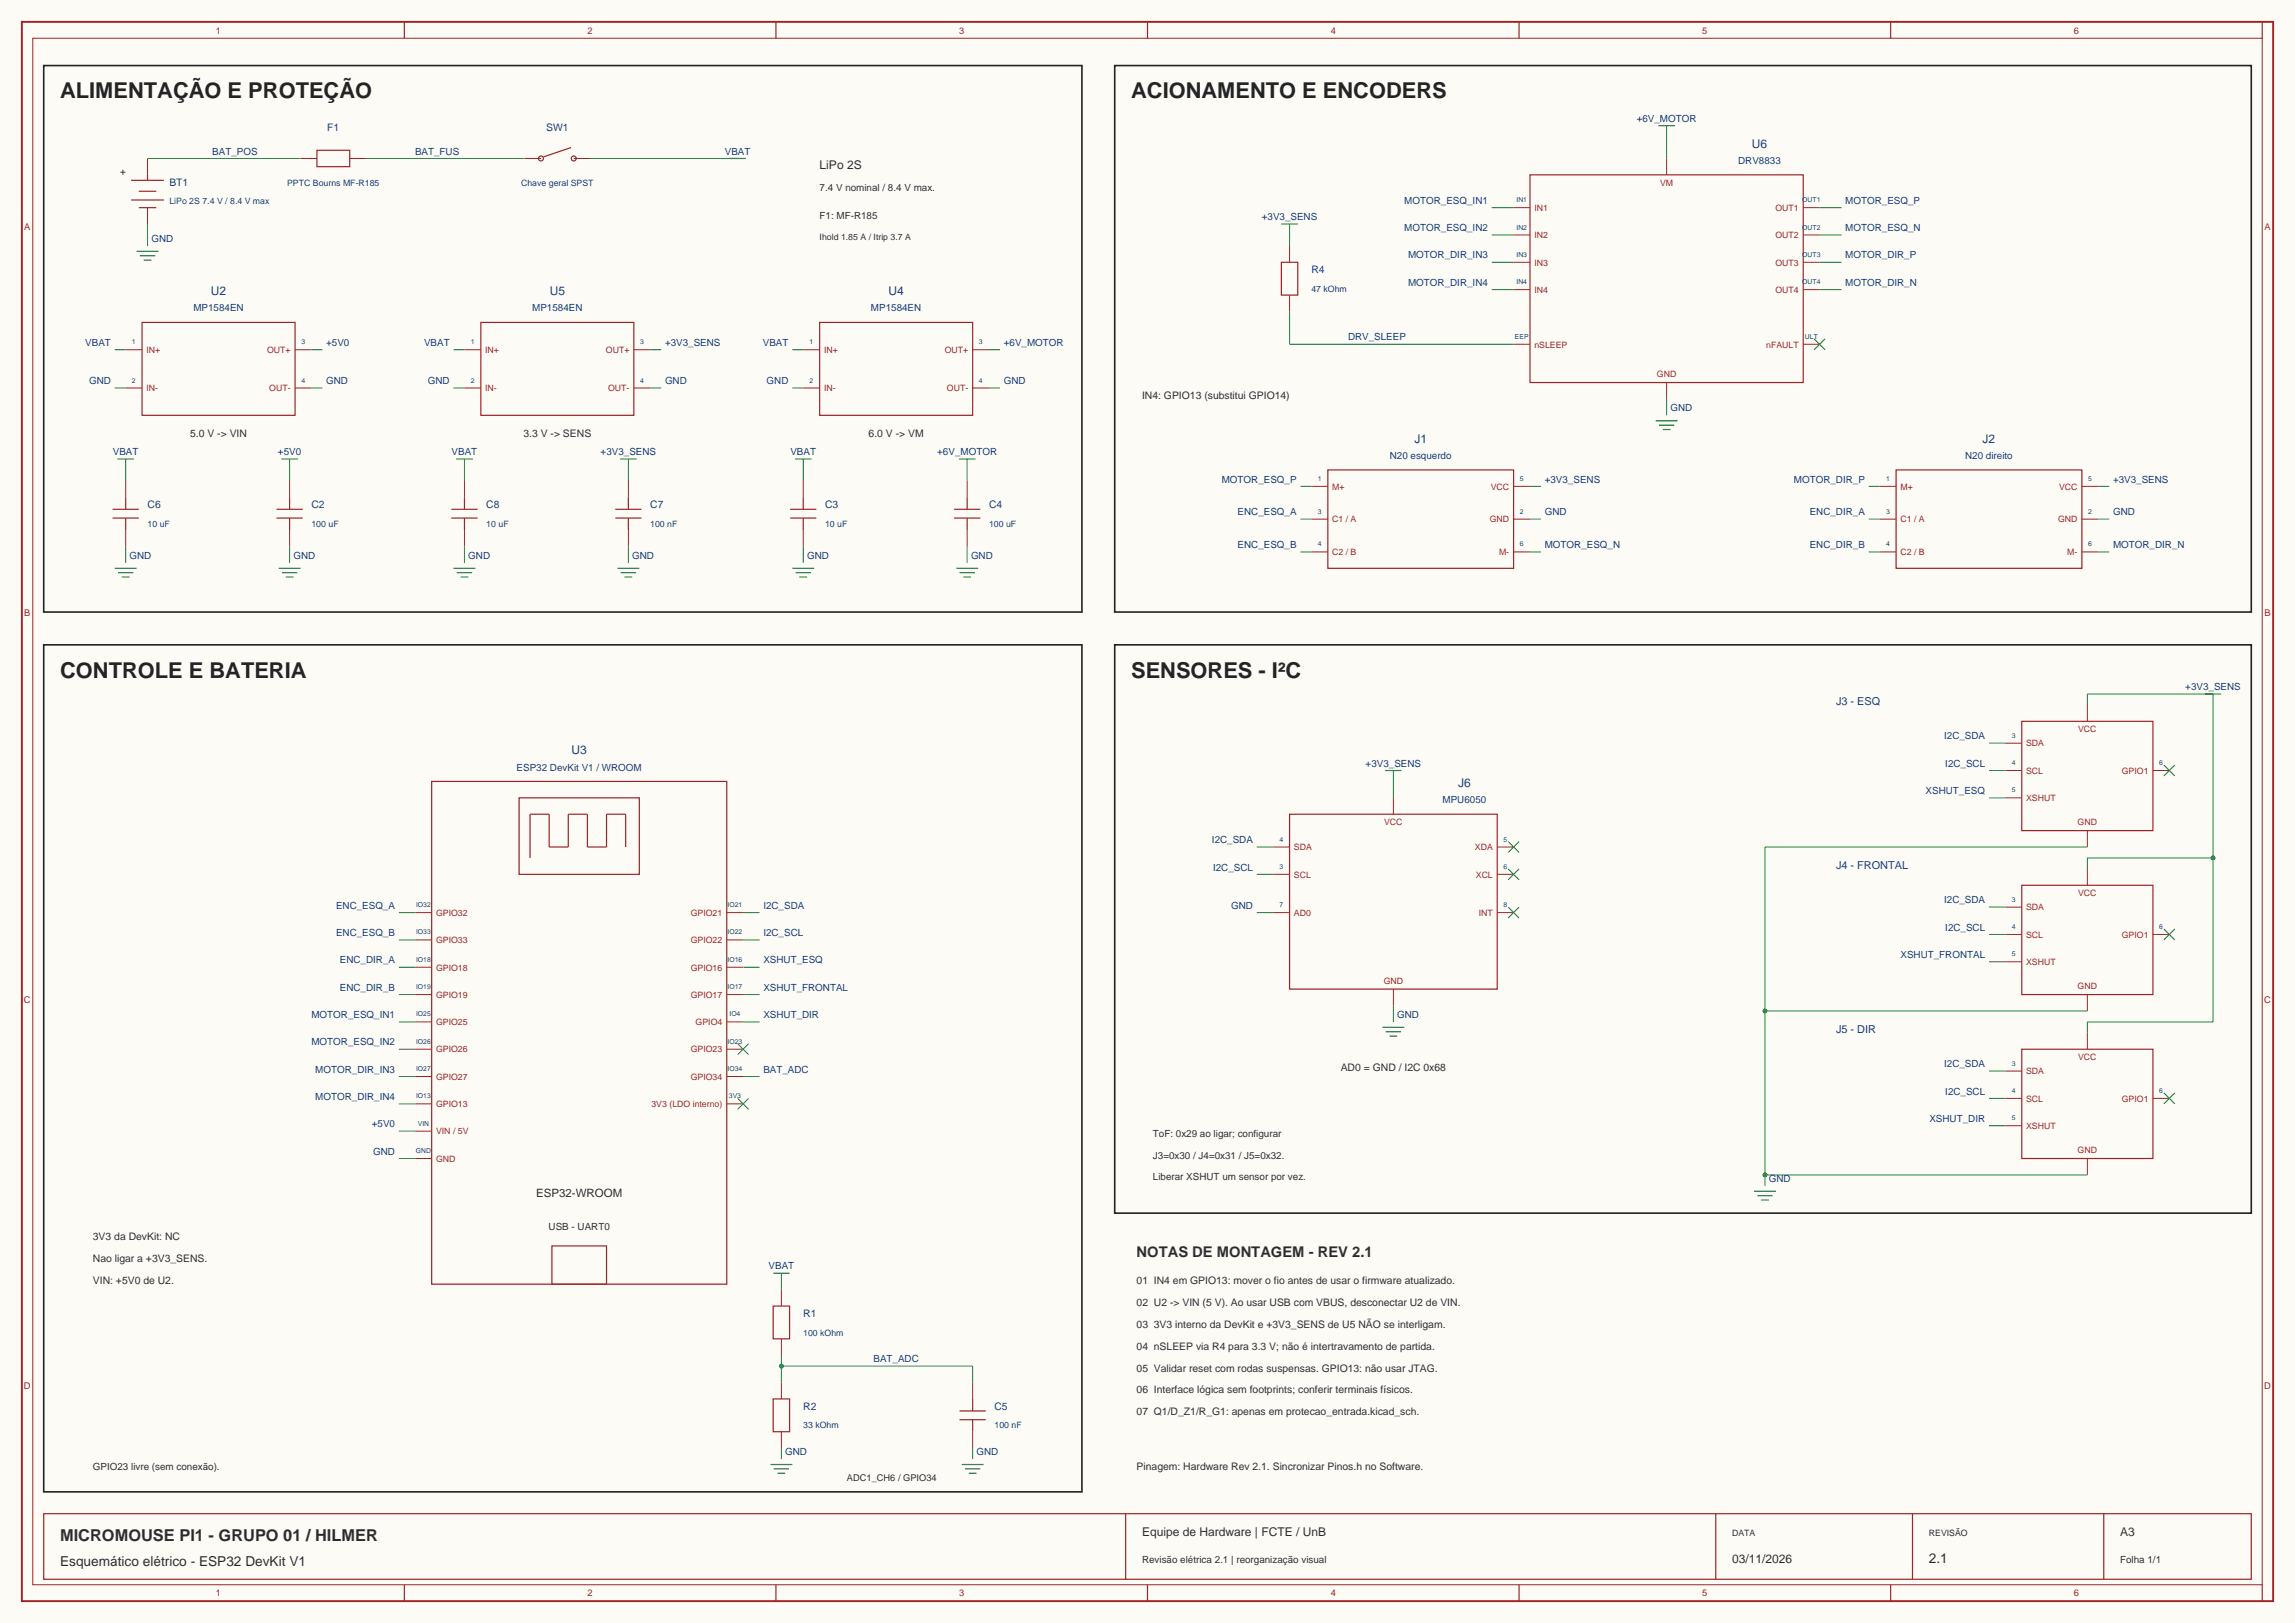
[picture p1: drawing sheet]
<svg xmlns="http://www.w3.org/2000/svg" width="420mm" height="297mm" viewBox="0 0 420 297" stroke-linecap="round" stroke-linejoin="round" font-family="sans-serif">
<defs><g id="words">
<g font-size="4" fill="#242424">
<text x="11" y="18">ALIMENTAÇÃO E PROTEÇÃO</text>
<text x="207" y="18">ACIONAMENTO E ENCODERS</text>
<text x="11" y="124">CONTROLE E BATERIA</text>
<text x="207" y="124">SENSORES - I²C</text>
</g>
<text font-size="3" fill="#303030" x="11" y="282">MICROMOUSE PI1 - GRUPO 01 / HILMER</text>
<text font-size="2.7" fill="#303030" x="208" y="230">NOTAS DE MONTAGEM - REV 2.1</text>
<g font-size="2.5" fill="#303030">
<text x="11" y="286.5">Esquemático elétrico - ESP32 DevKit V1</text>
<text x="353" y="286">2.1</text>
</g>
<g font-size="2.2" fill="#163a8a">
<text x="320.6" y="27">U6</text>
<text x="38.6" y="54">U2</text>
<text x="100.6" y="54">U5</text>
<text x="162.6" y="54">U4</text>
<text x="258.8" y="81">J1</text>
<text x="362.8" y="81">J2</text>
<text x="104.6" y="138">U3</text>
<text x="266.8" y="144">J6</text>
</g>
<g font-size="2.2" fill="#303030">
<text x="150" y="31">LiPo 2S</text>
<text x="209" y="281">Equipe de Hardware | FCTE / UnB</text>
<text x="388" y="281">A3</text>
<text x="317" y="286">03/11/2026</text>
</g>
<text font-size="2.1" fill="#303030" x="98.1" y="219">ESP32-WROOM</text>
<g font-size="2" fill="#163a8a">
<text x="336" y="129">J3 - ESQ</text>
<text x="336" y="159">J4 - FRONTAL</text>
<text x="336" y="189">J5 - DIR</text>
</g>
<g font-size="1.9" fill="#163a8a">
<text x="59.9" y="24">F1</text>
<text x="99.9" y="24">SW1</text>
<text x="31" y="34">BT1</text>
<text x="240" y="50">R4</text>
<text x="27" y="93">C6</text>
<text x="57" y="93">C2</text>
<text x="89" y="93">C8</text>
<text x="119" y="93">C7</text>
<text x="151" y="93">C3</text>
<text x="181" y="93">C4</text>
<text x="147" y="241">R1</text>
<text x="147" y="258">R2</text>
<text x="182" y="258">C5</text>
</g>
<g font-size="1.9" fill="#303030">
<text x="209" y="73">IN4: GPIO13 (substitui GPIO14)</text>
<text x="34.8" y="80">5.0 V -&gt; VIN</text>
<text x="95.8" y="80">3.3 V -&gt; SENS</text>
<text x="159" y="80">6.0 V -&gt; VM</text>
<text x="245.4" y="196">AD0 = GND / I2C 0x68</text>
<text x="17" y="227">3V3 da DevKit: NC</text>
<text x="17" y="231">Nao ligar a +3V3_SENS.</text>
<text x="17" y="235">VIN: +5V0 de U2.</text>
<text x="208" y="235">01 IN4 em GPIO13: mover o fio antes de usar o firmware atualizado.</text>
<text x="208" y="239">02 U2 -&gt; VIN (5 V). Ao usar USB com VBUS, desconectar U2 de VIN.</text>
<text x="208" y="243">03 3V3 interno da DevKit e +3V3_SENS de U5 NÃO se interligam.</text>
<text x="208" y="247">04 nSLEEP via R4 para 3.3 V; não é intertravamento de partida.</text>
<text x="208" y="251">05 Validar reset com rodas suspensas. GPIO13: não usar JTAG.</text>
<text x="208" y="255">06 Interface lógica sem footprints; conferir terminais físicos.</text>
<text x="208" y="259">07 Q1/D_Z1/R_G1: apenas em protecao_entrada.kicad_sch.</text>
<text x="208" y="269">Pinagem: Hardware Rev 2.1. Sincronizar Pinos.h no Software.</text>
</g>
<g font-size="1.8" fill="#163a8a">
<text x="299.5" y="22.3">+6V_MOTOR</text>
<text x="38.8" y="28.3">BAT_POS</text>
<text x="75.9" y="28.3">BAT_FUS</text>
<text x="132.6" y="28.3">VBAT</text>
<text x="318.1" y="30">DRV8833</text>
<text x="230.9" y="40.3">+3V3_SENS</text>
<text x="257" y="37.3">MOTOR_ESQ_IN1</text>
<text x="337.7" y="37.3">MOTOR_ESQ_P</text>
<text x="27.7" y="44.3">GND</text>
<text x="257" y="42.3">MOTOR_ESQ_IN2</text>
<text x="257.7" y="47.3">MOTOR_DIR_IN3</text>
<text x="337.7" y="42.3">MOTOR_ESQ_N</text>
<text x="337.7" y="47.3">MOTOR_DIR_P</text>
<text x="257.7" y="52.3">MOTOR_DIR_IN4</text>
<text x="337.7" y="52.3">MOTOR_DIR_N</text>
<text x="35.4" y="57">MP1584EN</text>
<text x="97.4" y="57">MP1584EN</text>
<text x="159.4" y="57">MP1584EN</text>
<text x="15.6" y="63.3">VBAT</text>
<text x="59.7" y="63.3">+5V0</text>
<text x="77.6" y="63.3">VBAT</text>
<text x="121.7" y="63.3">+3V3_SENS</text>
<text x="139.6" y="63.3">VBAT</text>
<text x="183.7" y="63.3">+6V_MOTOR</text>
<text x="246.7" y="62.3">DRV_SLEEP</text>
<text x="16.3" y="70.3">GND</text>
<text x="59.7" y="70.3">GND</text>
<text x="78.3" y="70.3">GND</text>
<text x="121.7" y="70.3">GND</text>
<text x="140.3" y="70.3">GND</text>
<text x="183.7" y="70.3">GND</text>
<text x="305.7" y="75.3">GND</text>
<text x="20.6" y="83.3">VBAT</text>
<text x="50.9" y="83.3">+5V0</text>
<text x="82.6" y="83.3">VBAT</text>
<text x="109.9" y="83.3">+3V3_SENS</text>
<text x="144.6" y="83.3">VBAT</text>
<text x="171.5" y="83.3">+6V_MOTOR</text>
<text x="223.6" y="88.3">MOTOR_ESQ_P</text>
<text x="254.3" y="84">N20 esquerdo</text>
<text x="282.7" y="88.3">+3V3_SENS</text>
<text x="328.3" y="88.3">MOTOR_DIR_P</text>
<text x="359.6" y="84">N20 direito</text>
<text x="386.7" y="88.3">+3V3_SENS</text>
<text x="226.5" y="94.3">ENC_ESQ_A</text>
<text x="282.7" y="94.3">GND</text>
<text x="331.2" y="94.3">ENC_DIR_A</text>
<text x="386.7" y="94.3">GND</text>
<text x="226.5" y="100.3">ENC_ESQ_B</text>
<text x="282.7" y="100.3">MOTOR_ESQ_N</text>
<text x="331.2" y="100.3">ENC_DIR_B</text>
<text x="386.7" y="100.3">MOTOR_DIR_N</text>
<text x="23.7" y="102.3">GND</text>
<text x="53.7" y="102.3">GND</text>
<text x="85.7" y="102.3">GND</text>
<text x="115.7" y="102.3">GND</text>
<text x="147.7" y="102.3">GND</text>
<text x="177.7" y="102.3">GND</text>
<text x="399.9" y="126.3">+3V3_SENS</text>
<text x="355.8" y="135.3">I2C_SDA</text>
<text x="94.5" y="141">ESP32 DevKit V1 / WROOM</text>
<text x="249.9" y="140.3">+3V3_SENS</text>
<text x="356" y="140.3">I2C_SCL</text>
<text x="264" y="147">MPU6050</text>
<text x="352.4" y="145.3">XSHUT_ESQ</text>
<text x="221.8" y="154.3">I2C_SDA</text>
<text x="222" y="159.3">I2C_SCL</text>
<text x="61.5" y="166.3">ENC_ESQ_A</text>
<text x="139.7" y="166.3">I2C_SDA</text>
<text x="225.3" y="166.3">GND</text>
<text x="355.8" y="165.3">I2C_SDA</text>
<text x="61.5" y="171.3">ENC_ESQ_B</text>
<text x="139.7" y="171.3">I2C_SCL</text>
<text x="356" y="170.3">I2C_SCL</text>
<text x="62.2" y="176.3">ENC_DIR_A</text>
<text x="139.7" y="176.3">XSHUT_ESQ</text>
<text x="347.8" y="175.3">XSHUT_FRONTAL</text>
<text x="62.2" y="181.3">ENC_DIR_B</text>
<text x="139.7" y="181.3">XSHUT_FRONTAL</text>
<text x="57" y="186.3">MOTOR_ESQ_IN1</text>
<text x="57" y="191.3">MOTOR_ESQ_IN2</text>
<text x="139.7" y="186.3">XSHUT_DIR</text>
<text x="255.7" y="186.3">GND</text>
<text x="57.7" y="196.3">MOTOR_DIR_IN3</text>
<text x="139.7" y="196.3">BAT_ADC</text>
<text x="355.8" y="195.3">I2C_SDA</text>
<text x="57.7" y="201.3">MOTOR_DIR_IN4</text>
<text x="356" y="200.3">I2C_SCL</text>
<text x="68" y="206.3">+5V0</text>
<text x="353.1" y="205.3">XSHUT_DIR</text>
<text x="68.3" y="211.3">GND</text>
<text x="323.7" y="216.3">GND</text>
<text x="140.6" y="232.3">VBAT</text>
<text x="159.8" y="249.3">BAT_ADC</text>
<text x="143.7" y="266.3">GND</text>
<text x="178.7" y="266.3">GND</text>
</g>
<g font-size="1.8" fill="#303030">
<text x="22" y="32">+</text>
<text x="150" y="35">7.4 V nominal / 8.4 V max.</text>
<text x="150" y="40">F1: MF-R185</text>
<text x="211" y="208">ToF: 0x29 ao ligar; configurar</text>
<text x="211" y="212">J3=0x30 / J4=0x31 / J5=0x32.</text>
<text x="211" y="216">Liberar XSHUT um sensor por vez.</text>
<text x="100.4" y="225">USB - UART0</text>
<text x="17" y="269">GPIO23 livre (sem conexão).</text>
<text x="209" y="286">Revisão elétrica 2.1 | reorganização visual</text>
<text x="388" y="286">Folha 1/1</text>
</g>
<g font-size="1.7" fill="#9b2528">
<text x="39.5" y="6.3">1</text>
<text x="107.5" y="6.3">2</text>
<text x="175.5" y="6.3">3</text>
<text x="243.5" y="6.3">4</text>
<text x="311.5" y="6.3">5</text>
<text x="379.5" y="6.3">6</text>
<text x="4.4" y="42">A</text>
<text x="414.4" y="42">A</text>
<text x="4.4" y="112.7">B</text>
<text x="414.4" y="112.7">B</text>
<text x="4.4" y="183.5">C</text>
<text x="414.4" y="183.5">C</text>
<text x="4.4" y="254.3">D</text>
<text x="414.4" y="254.3">D</text>
<text x="39.5" y="292">1</text>
<text x="107.5" y="292">2</text>
<text x="175.5" y="292">3</text>
<text x="243.5" y="292">4</text>
<text x="311.5" y="292">5</text>
<text x="379.5" y="292">6</text>
</g>
<text font-size="1.7" fill="#303030" x="155" y="271">ADC1_CH6 / GPIO34</text>
<g font-size="1.6" fill="#163a8a">
<text x="52.6" y="34">PPTC Bourns MF-R185</text>
<text x="95.4" y="34">Chave geral SPST</text>
<text x="31" y="37.4">LiPo 2S 7.4 V / 8.4 V max</text>
<text x="240" y="53.4">47 kOhm</text>
<text x="27" y="96.4">10 uF</text>
<text x="57" y="96.4">100 uF</text>
<text x="89" y="96.4">10 uF</text>
<text x="119" y="96.4">100 nF</text>
<text x="151" y="96.4">10 uF</text>
<text x="181" y="96.4">100 uF</text>
<text x="147" y="244.4">100 kOhm</text>
<text x="147" y="261.4">33 kOhm</text>
<text x="182" y="261.4">100 nF</text>
</g>
<g font-size="1.6" fill="#9b2528">
<text x="303.8" y="34">VM</text>
<text x="280.8" y="38.6">IN1</text>
<text x="324.9" y="38.6">OUT1</text>
<text x="280.8" y="43.6">IN2</text>
<text x="324.9" y="43.6">OUT2</text>
<text x="280.8" y="48.6">IN3</text>
<text x="280.8" y="53.6">IN4</text>
<text x="324.9" y="48.6">OUT3</text>
<text x="324.9" y="53.6">OUT4</text>
<text x="26.8" y="64.6">IN+</text>
<text x="48.9" y="64.6">OUT+</text>
<text x="88.8" y="64.6">IN+</text>
<text x="110.9" y="64.6">OUT+</text>
<text x="150.8" y="64.6">IN+</text>
<text x="172.9" y="64.6">OUT+</text>
<text x="280.8" y="63.6">nSLEEP</text>
<text x="323.2" y="63.6">nFAULT</text>
<text x="26.8" y="71.6">IN-</text>
<text x="49.3" y="71.6">OUT-</text>
<text x="88.8" y="71.6">IN-</text>
<text x="111.3" y="71.6">OUT-</text>
<text x="150.8" y="71.6">IN-</text>
<text x="173.3" y="71.6">OUT-</text>
<text x="303.2" y="69">GND</text>
<text x="243.8" y="89.6">M+</text>
<text x="272.8" y="89.6">VCC</text>
<text x="347.8" y="89.6">M+</text>
<text x="376.8" y="89.6">VCC</text>
<text x="243.8" y="95.6">C1 / A</text>
<text x="272.6" y="95.6">GND</text>
<text x="347.8" y="95.6">C1 / A</text>
<text x="376.6" y="95.6">GND</text>
<text x="243.8" y="101.6">C2 / B</text>
<text x="274.3" y="101.6">M-</text>
<text x="347.8" y="101.6">C2 / B</text>
<text x="378.3" y="101.6">M-</text>
<text x="370.8" y="136.6">SDA</text>
<text x="380.3" y="134">VCC</text>
<text x="370.8" y="141.6">SCL</text>
<text x="388.3" y="141.6">GPIO1</text>
<text x="370.8" y="146.6">XSHUT</text>
<text x="236.8" y="155.6">SDA</text>
<text x="253.3" y="151">VCC</text>
<text x="269.9" y="155.6">XDA</text>
<text x="380.2" y="151">GND</text>
<text x="236.8" y="160.6">SCL</text>
<text x="270.1" y="160.6">XCL</text>
<text x="79.8" y="167.6">GPIO32</text>
<text x="126.4" y="167.6">GPIO21</text>
<text x="236.8" y="167.6">AD0</text>
<text x="270.6" y="167.6">INT</text>
<text x="370.8" y="166.6">SDA</text>
<text x="380.3" y="164">VCC</text>
<text x="79.8" y="172.6">GPIO33</text>
<text x="126.4" y="172.6">GPIO22</text>
<text x="370.8" y="171.6">SCL</text>
<text x="388.3" y="171.6">GPIO1</text>
<text x="79.8" y="177.6">GPIO18</text>
<text x="126.4" y="177.6">GPIO16</text>
<text x="370.8" y="176.6">XSHUT</text>
<text x="79.8" y="182.6">GPIO19</text>
<text x="126.4" y="182.6">GPIO17</text>
<text x="253.2" y="180">GND</text>
<text x="380.2" y="181">GND</text>
<text x="79.8" y="187.6">GPIO25</text>
<text x="127.3" y="187.6">GPIO4</text>
<text x="79.8" y="192.6">GPIO26</text>
<text x="79.8" y="197.6">GPIO27</text>
<text x="126.4" y="192.6">GPIO23</text>
<text x="126.4" y="197.6">GPIO34</text>
<text x="370.8" y="196.6">SDA</text>
<text x="380.3" y="194">VCC</text>
<text x="79.8" y="202.6">GPIO13</text>
<text x="119.2" y="202.6">3V3 (LDO interno)</text>
<text x="370.8" y="201.6">SCL</text>
<text x="388.3" y="201.6">GPIO1</text>
<text x="79.8" y="207.6">VIN / 5V</text>
<text x="370.8" y="206.6">XSHUT</text>
<text x="79.8" y="212.6">GND</text>
<text x="380.2" y="211">GND</text>
</g>
<g font-size="1.6" fill="#303030">
<text x="150" y="44">Ihold 1.85 A / Itrip 3.7 A</text>
<text x="317" y="281">DATA</text>
<text x="353" y="281">REVISÃO</text>
</g>
<g font-size="1.2" fill="#163a8a">
<text x="277.5" y="37">IN1</text>
<text x="329.8" y="37">OUT1</text>
<text x="277.5" y="42">IN2</text>
<text x="277.5" y="47">IN3</text>
<text x="329.8" y="42">OUT2</text>
<text x="329.8" y="47">OUT3</text>
<text x="277.5" y="52">IN4</text>
<text x="329.8" y="52">OUT4</text>
<text x="24.2" y="63">1</text>
<text x="55.2" y="63">3</text>
<text x="86.2" y="63">1</text>
<text x="117.2" y="63">3</text>
<text x="148.2" y="63">1</text>
<text x="179.2" y="63">3</text>
<text x="277.2" y="62">EEP</text>
<text x="330.3" y="62">ULT</text>
<text x="24.2" y="70">2</text>
<text x="55.2" y="70">4</text>
<text x="86.2" y="70">2</text>
<text x="117.2" y="70">4</text>
<text x="148.2" y="70">2</text>
<text x="179.2" y="70">4</text>
<text x="241.2" y="88">1</text>
<text x="278.2" y="88">5</text>
<text x="345.2" y="88">1</text>
<text x="382.2" y="88">5</text>
<text x="241.2" y="94">3</text>
<text x="278.2" y="94">2</text>
<text x="345.2" y="94">3</text>
<text x="382.2" y="94">2</text>
<text x="241.2" y="100">4</text>
<text x="278.2" y="100">6</text>
<text x="345.2" y="100">4</text>
<text x="382.2" y="100">6</text>
<text x="368.2" y="135">3</text>
<text x="368.2" y="140">4</text>
<text x="395.2" y="140">6</text>
<text x="368.2" y="145">5</text>
<text x="234.2" y="154">4</text>
<text x="275.2" y="154">5</text>
<text x="234.2" y="159">3</text>
<text x="275.2" y="159">6</text>
<text x="76.1" y="166">IO32</text>
<text x="133.1" y="166">IO21</text>
<text x="234.2" y="166">7</text>
<text x="275.2" y="166">8</text>
<text x="368.2" y="165">3</text>
<text x="76.1" y="171">IO33</text>
<text x="133.1" y="171">IO22</text>
<text x="368.2" y="170">4</text>
<text x="395.2" y="170">6</text>
<text x="76.1" y="176">IO18</text>
<text x="133.1" y="176">IO16</text>
<text x="368.2" y="175">5</text>
<text x="76.1" y="186">IO25</text>
<text x="76.1" y="181">IO19</text>
<text x="133.1" y="181">IO17</text>
<text x="133.5" y="186">IO4</text>
<text x="76.1" y="191">IO26</text>
<text x="133.1" y="191">IO23</text>
<text x="76.1" y="196">IO27</text>
<text x="133.1" y="196">IO34</text>
<text x="368.2" y="195">3</text>
<text x="76.1" y="201">IO13</text>
<text x="133.4" y="201">3V3</text>
<text x="368.2" y="200">4</text>
<text x="395.2" y="200">6</text>
<text x="76.5" y="206">VIN</text>
<text x="368.2" y="205">5</text>
<text x="76.1" y="211">GND</text>
</g>
</g></defs>
<path d="M0 0h420v297h-420z" fill-rule="evenodd" fill="#fdfbf6"/>
<path d="M8 12h190v100h-190zM204 12h208v100h-208zM8 118h190v155h-190zM204 118h208v104h-208z" fill="none" stroke="#242424" stroke-width=".3"/>
<g fill="none" stroke="#238536" stroke-width=".22">
<path d="M133.5 29h3M303.5 23h3M25 46h4M25.6 46.8h2.8M26.3 47.6h1.4M234.5 41h3M303 77h4M303.6 77.8h2.8M304.3 78.6h1.4M21.5 84h3M51.5 84h3M83.5 84h3"/>
<path d="M113.5 84h3M145.5 84h3M175.5 84h3M21 104h4M21.6 104.8h2.8M22.3 105.6h1.4M51 104h4M51.6 104.8h2.8M52.3 105.6h1.4M83 104h4M83.6 104.8h2.8M84.3 105.6h1.4"/>
<path d="M113 104h4M113.6 104.8h2.8M114.3 105.6h1.4M145 104h4M145.6 104.8h2.8M146.3 105.6h1.4M175 104h4M175.6 104.8h2.8M176.3 105.6h1.4M403.5 127h3M253.5 141h3M253 188h4"/>
<path d="M253.6 188.8h2.8M254.3 189.6h1.4M321 218h4M321.6 218.8h2.8M322.3 219.6h1.4M141.5 233h3M141 268h4M141.6 268.8h2.8M142.3 269.6h1.4M176 268h4M176.6 268.8h2.8M177.3 269.6h1.4"/>
</g>
<path d="M4 4h412v289h-412z" fill="none" stroke="#9b2528" stroke-width=".35"/>
<g fill="none" stroke="#9b2528" stroke-width=".18">
<path d="M6 7h408v283h-408zM27 29v3M27 38v3M55 29h3M64 29h3M96 29h3M105 29h3M277 38h3M305 29v3M330 38h3M236 45v3M236 54v3"/>
<path d="M277 43h3M277 48h3M277 53h3M330 43h3M330 48h3M330 53h3M23 64h3M23 71h3M54 64h3M54 71h3M85 64h3M85 71h3"/>
<path d="M116 64h3M116 71h3M147 64h3M147 71h3M178 64h3M178 71h3M277 63h3M305 70v3M330 63h3M23 88v3M23 97v3M53 88v3"/>
<path d="M53 97v3M85 88v3M85 97v3M115 88v3M115 97v3M147 88v3M147 97v3M177 88v3M177 97v3M240 89h3M240 95h3M277 89h3"/>
<path d="M277 95h3M344 89h3M344 95h3M381 89h3M381 95h3M240 101h3M277 101h3M344 101h3M381 101h3M367 136h3M382 129v3M233 160h3"/>
<path d="M233 155h3M255 146v3M274 160h3M274 155h3M367 141h3M367 146h3M382 152v3M382 159v3M394 141h3M76 167h3M76 172h3M76 177h3"/>
<path d="M133 167h3M133 172h3M133 177h3M233 167h3M274 167h3M367 166h3M367 171h3M367 176h3M394 171h3M76 182h3M76 187h3M76 192h3"/>
<path d="M76 197h3M133 182h3M133 187h3M133 192h3M133 197h3M255 181v3M367 196h3M382 182v3M382 189v3M76 207h3M76 212h3M76 202h3"/>
<path d="M133 202h3M367 201h3M367 206h3M382 212v3M394 201h3M143 236v3M143 245v3M143 253v3M178 253v3M143 262v3M178 262v3"/>
</g>
<g fill="none" stroke="#9b2528" stroke-width=".22">
<path d="M74 4v3M142 4v3M210 4v3M278 4v3M346 4v3M414 4v3M24 33h6M24 36.6h6M25.4 35h3.2M25.4 38h3.2M27 32v1M58 27.5h6v3h-6z"/>
<path d="M104.5 27l-5 1.7M280 32h50v38h-50zM26 59h28v17h-28zM88 59h28v17h-28zM150 59h28v17h-28zM234.5 48h3v6h-3zM20.6 93.2h4.8M20.6 94.8h4.8M23 91v2.2M23 94.8v2.2M50.6 93.2h4.8M50.6 94.8h4.8"/>
<path d="M53 91v2.2M53 94.8v2.2M82.6 93.2h4.8M82.6 94.8h4.8M85 91v2.2M85 94.8v2.2M112.6 93.2h4.8M112.6 94.8h4.8M115 91v2.2M115 94.8v2.2M144.6 93.2h4.8M144.6 94.8h4.8"/>
<path d="M147 91v2.2M147 94.8v2.2M174.6 93.2h4.8M174.6 94.8h4.8M177 91v2.2M177 94.8v2.2M243 86h34v18h-34zM347 86h34v18h-34zM370 132h24v20h-24zM79 143h54v92h-54zM95 146h22v14h-22zM114.5 155v-6h-3.5v6h-3.5v-6h-3.5v6h-3.5v-6h-3.5v8"/>
<path d="M236 149h38v32h-38zM370 162h24v20h-24zM370 192h24v20h-24zM101 228h10v7h-10zM141.5 239h3v6h-3zM141.5 256h3v6h-3zM175.6 258.2h4.8M175.6 259.8h4.8M178 256v2.2M178 259.8v2.2M8 277h404v12h-404zM206 277v12"/>
<path d="M314 277v12M350 277v12M385 277v12M74 290v3M142 290v3M210 290v3M278 290v3M346 290v3M414 290v3"/>
<circle cx="99" cy="29" r=".45"/>
<circle cx="105" cy="29" r=".45"/>
</g>
<g fill="none" stroke="#238536" stroke-width=".18">
<path d="M27 29h28M67 29h29M108 29h27M273 38h4M305 23v6M333 38h4M27 41v4M236 41v4M236 57v6h41M273 43h4M273 48h4M273 53h4"/>
<path d="M333 43h4M333 48h4M333 53h4M21 64h2M21 71h2M57 64h2M57 71h2M83 64h2M83 71h2M119 64h2M119 71h2M145 64h2"/>
<path d="M145 71h2M181 64h2M181 71h2M305 73v3M23 84v4M53 84v4M85 84v4M115 84v4M147 84v4M177 84v4M238 89h2M238 95h2"/>
<path d="M280 89h2M280 95h2M342 89h2M342 95h2M384 89h2M384 95h2M23 100v3M53 100v3M85 100v3M115 100v3M147 100v3M177 100v3"/>
<path d="M238 101h2M280 101h2M342 101h2M384 101h2M364 136h3M382 129v-2h23v60h-23v2M230 160h3M230 155h3M255 141v5M364 141h3M364 146h3M382 155h-59v62"/>
<path d="M405 157h-23v2M73 167h3M73 172h3M73 177h3M136 167h3M136 172h3M136 177h3M230 167h3M364 166h3M364 171h3M364 176h3M73 182h3"/>
<path d="M73 187h3M73 192h3M73 197h3M136 182h3M136 187h3M136 197h3M255 184v3M323 185h59M364 196h3M73 202h3M73 207h3M73 212h3"/>
<path d="M323 215h59M364 201h3M364 206h3M143 233v3M143 248v5M143 250h35v3M143 265v2M178 265v2"/>
</g>
<g fill="#238536">
<circle cx="143" cy="250" r=".45"/>
<circle cx="405" cy="157" r=".45"/>
<circle cx="323" cy="185" r=".45"/>
<circle cx="323" cy="215" r=".45"/>
</g>
<g fill="none" stroke="#238536" stroke-width=".2">
<path d="M332 62l2 2M334 62l-2 2M396 140l2 2M398 140l-2 2M276 154l2 2M276 159l2 2M278 154l-2 2M278 159l-2 2M276 166l2 2M278 166l-2 2M396 170l2 2M398 170l-2 2"/>
<path d="M135 201l2 2M137 201l-2 2M396 200l2 2M398 200l-2 2"/>
</g>
<path d="M135 191l2 2M137 191l-2 2" fill="none" stroke="#238536" stroke-width=".18"/>
<use href="#words"/>
</svg>
